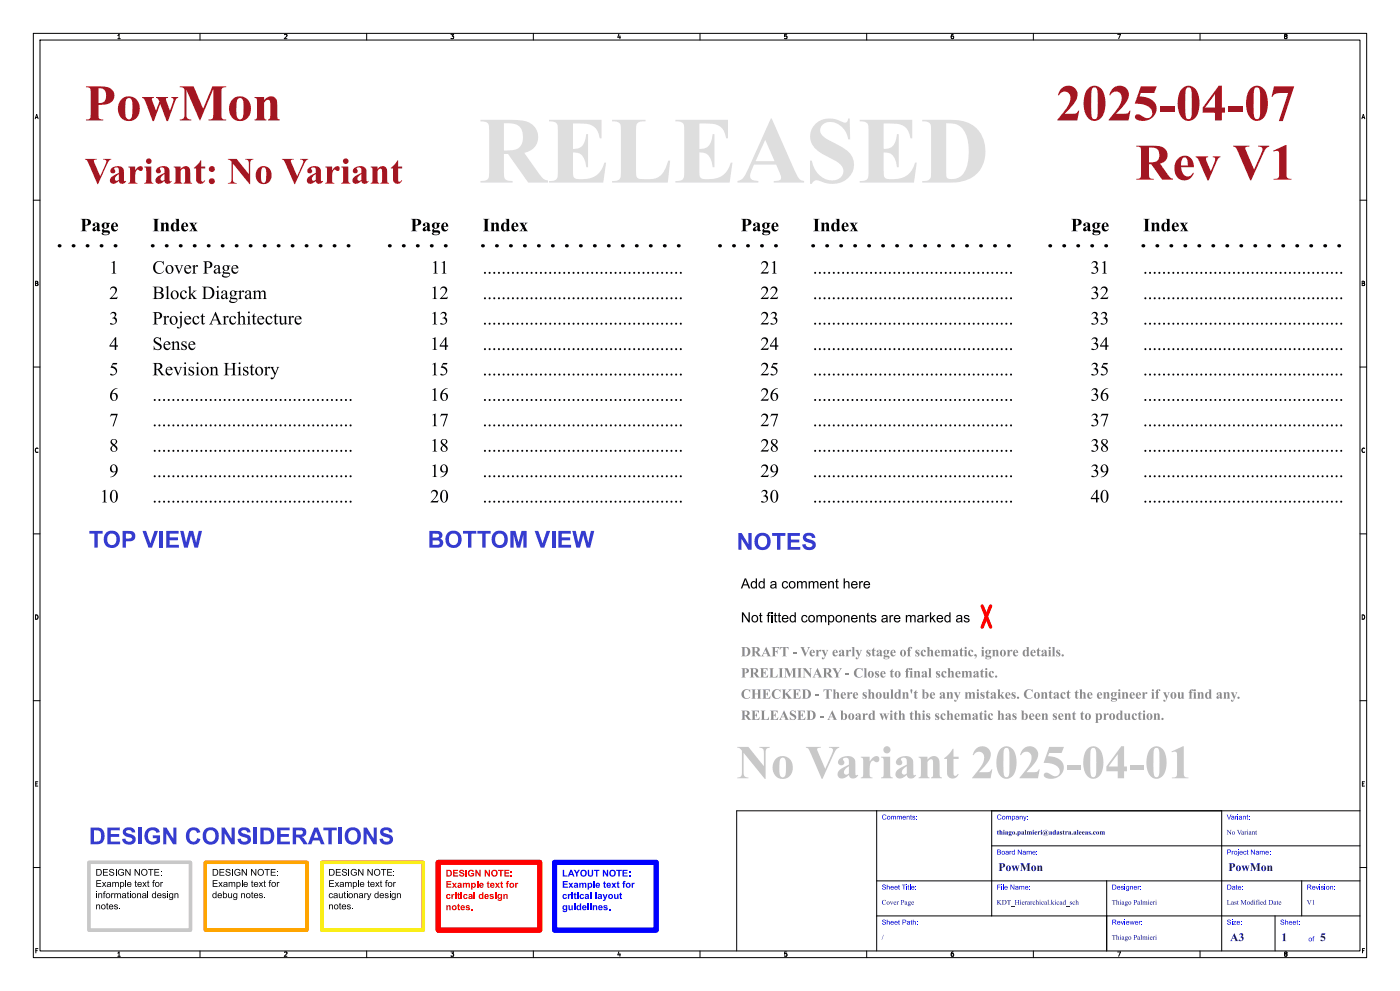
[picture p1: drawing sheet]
<svg xmlns="http://www.w3.org/2000/svg" width="420mm" height="297mm" viewBox="0 0 420 297" stroke-linecap="round" stroke-linejoin="round" font-family="sans-serif">
<defs><g id="words">
<g font-size="15.3" fill="#a21622">
<text x="25.4" y="37.9">PowMon</text>
<text x="316.8" y="37.9">2025-04-07</text>
<text x="340.6" y="55.7">RevV1</text>
</g>
<text font-size="14.2" fill="#c8c8c8" x="221" y="235">NoVariant2025-04-01</text>
<text font-size="11.1" fill="#a21622" x="25.4" y="56.4">Variant:NoVariant</text>
<g font-size="7" fill="#353ccf">
<text x="26.7" y="165">TOP VIEW</text>
<text x="128.3" y="165">BOTTOM VIEW</text>
<text x="221" y="165.6">NOTES</text>
<text x="26.7" y="253.9">DESIGN CONSIDERATIONS</text>
</g>
<g font-size="5.6">
<text x="24.1" y="70">Page</text>
<text x="45.7" y="70">Index</text>
<text x="123.1" y="70">Page</text>
<text x="144.8" y="70">Index</text>
<text x="222.2" y="70">Page</text>
<text x="243.8" y="70">Index</text>
<text x="321.2" y="70">Page</text>
<text x="342.9" y="70">Index</text>
<text x="32.8" y="82.7">1</text>
<text x="45.7" y="82.7">CoverPage</text>
<text x="129.2" y="82.7">11</text>
<text x="144.8" y="82.7">...........................................</text>
<text x="228.1" y="82.7">21</text>
<text x="243.8" y="82.7">...........................................</text>
<text x="327.1" y="82.7">31</text>
<text x="342.9" y="82.7">...........................................</text>
<text x="32.8" y="90.3">2</text>
<text x="45.7" y="90.3">Block Diagram</text>
<text x="129" y="90.3">12</text>
<text x="144.8" y="90.3">...........................................</text>
<text x="228.1" y="90.3">22</text>
<text x="243.8" y="90.3">...........................................</text>
<text x="327.1" y="90.3">32</text>
<text x="342.9" y="90.3">...........................................</text>
<text x="32.8" y="97.9">3</text>
<text x="45.7" y="97.9">ProjectArchitecture</text>
<text x="129" y="97.9">13</text>
<text x="144.8" y="97.9">...........................................</text>
<text x="228.1" y="97.9">23</text>
<text x="243.8" y="97.9">...........................................</text>
<text x="327.1" y="97.9">33</text>
<text x="342.9" y="97.9">...........................................</text>
<text x="32.8" y="105.5">4</text>
<text x="45.7" y="105.5">Sense</text>
<text x="129" y="105.5">14</text>
<text x="144.8" y="105.5">...........................................</text>
<text x="228.1" y="105.5">24</text>
<text x="243.8" y="105.5">...........................................</text>
<text x="327.1" y="105.5">34</text>
<text x="342.9" y="105.5">...........................................</text>
<text x="32.8" y="113.2">5</text>
<text x="45.7" y="113.2">RevisionHistory</text>
<text x="129" y="113.2">15</text>
<text x="144.8" y="113.2">...........................................</text>
<text x="228.1" y="113.2">25</text>
<text x="243.8" y="113.2">...........................................</text>
<text x="327.1" y="113.2">35</text>
<text x="342.9" y="113.2">...........................................</text>
<text x="32.8" y="120.8">6</text>
<text x="45.7" y="120.8">...........................................</text>
<text x="129" y="120.8">16</text>
<text x="144.8" y="120.8">...........................................</text>
<text x="228.1" y="120.8">26</text>
<text x="243.8" y="120.8">...........................................</text>
<text x="327.1" y="120.8">36</text>
<text x="342.9" y="120.8">...........................................</text>
<text x="32.8" y="128.4">7</text>
<text x="45.7" y="128.4">...........................................</text>
<text x="129" y="128.4">17</text>
<text x="144.8" y="128.4">...........................................</text>
<text x="228.1" y="128.4">27</text>
<text x="243.8" y="128.4">...........................................</text>
<text x="327.1" y="128.4">37</text>
<text x="342.9" y="128.4">...........................................</text>
<text x="32.8" y="136">8</text>
<text x="45.7" y="136">...........................................</text>
<text x="129" y="136">18</text>
<text x="144.8" y="136">...........................................</text>
<text x="228.1" y="136">28</text>
<text x="243.8" y="136">...........................................</text>
<text x="327.1" y="136">38</text>
<text x="342.9" y="136">...........................................</text>
<text x="32.8" y="143.6">9</text>
<text x="45.7" y="143.6">...........................................</text>
<text x="129" y="143.6">19</text>
<text x="144.8" y="143.6">...........................................</text>
<text x="228.1" y="143.6">29</text>
<text x="243.8" y="143.6">...........................................</text>
<text x="327.1" y="143.6">39</text>
<text x="342.9" y="143.6">...........................................</text>
<text x="30" y="151.3">10</text>
<text x="45.7" y="151.3">...........................................</text>
<text x="129" y="151.3">20</text>
<text x="144.8" y="151.3">...........................................</text>
<text x="228.1" y="151.3">30</text>
<text x="243.8" y="151.3">...........................................</text>
<text x="327.1" y="151.3">40</text>
<text x="342.9" y="151.3">...........................................</text>
</g>
<g font-size="4.2">
<text x="222.2" y="176.9">Add a comment here</text>
<text x="222.2" y="187">Not fitted components are marked as</text>
</g>
<g font-size="4.2" fill="#8c8c8c">
<text x="222.2" y="197.2">DRAFT - Veryearlystageofschematic,ignoredetails.</text>
<text x="222.2" y="203.6">PRELIMINARY - Closetofinalschematic.</text>
<text x="222.2" y="209.9">CHECKED - Thereshouldn'tbeanymistakes.Contacttheengineerif youfindany.</text>
<text x="222.2" y="216.3">RELEASED - A boardwiththisschematichasbeensenttoproduction.</text>
</g>
<g font-size="3.5" fill="#00007f">
<text x="299.5" y="261.9">PowMon</text>
<text x="368.5" y="261.9">PowMon</text>
<text x="369" y="282.9">A3</text>
<text x="384.4" y="282.9">1</text>
<text x="396" y="282.9">5</text>
</g>
<g font-size="2.8">
<text x="28.7" y="266.9">Example text for</text>
<text x="63.6" y="266.9">Example text for</text>
<text x="98.5" y="266.9">Example text for</text>
<text x="28.7" y="270.3">informational design</text>
<text x="28.7" y="273.7">notes.</text>
<text x="63.6" y="270.3">debug notes.</text>
<text x="98.5" y="270.3">cautionary design</text>
<text x="98.5" y="273.7">notes.</text>
</g>
<g font-size="2.8" fill="#f00">
<text x="133.7" y="267.2">Example text for</text>
<text x="133.7" y="270.5">critical design</text>
<text x="133.7" y="273.9">notes.</text>
</g>
<g font-size="2.8" fill="#00f">
<text x="168.6" y="267.2">Example text for</text>
<text x="168.6" y="270.5">critical layout</text>
<text x="168.6" y="273.9">guidelines.</text>
</g>
<g font-size="2.1" fill="#00f">
<text x="264.5" y="246.2">Comments:</text>
<text x="299" y="246.2">Company:</text>
<text x="368" y="246.2">Variant:</text>
<text x="299" y="256.7">Board Name:</text>
<text x="368" y="256.7">Project Name:</text>
<text x="264.5" y="267.2">Sheet Title:</text>
<text x="299" y="267.2">File Name:</text>
<text x="333.5" y="267.2">Designer:</text>
<text x="368" y="267.2">Date:</text>
<text x="392" y="267.2">Revision:</text>
<text x="264.5" y="277.7">Sheet Path:</text>
<text x="333.5" y="277.7">Reviewer:</text>
<text x="368" y="277.7">Size:</text>
<text x="384" y="277.7">Sheet:</text>
<text x="392.5" y="282.7">of</text>
</g>
<g font-size="2.1" fill="#00007f">
<text x="299" y="250.7">thiago.palmieri@adastra.aleeas.com</text>
<text x="368" y="250.7">No Variant</text>
<text x="264.5" y="271.7">CoverPage</text>
<text x="299" y="271.7">KDT_Hierarchical.kicad_sch</text>
<text x="333.5" y="271.7">ThiagoPalmieri</text>
<text x="368" y="271.7">LastModified Date</text>
<text x="392" y="271.7">V1</text>
<text x="264.5" y="282.2">/</text>
<text x="333.5" y="282.2">ThiagoPalmieri</text>
</g>
<g font-size="1.8">
<text x="35" y="11.9">1</text>
<text x="85" y="11.9">2</text>
<text x="135" y="11.9">3</text>
<text x="185" y="11.9">4</text>
<text x="235" y="11.9">5</text>
<text x="285" y="11.9">6</text>
<text x="335" y="11.9">7</text>
<text x="385" y="11.9">8</text>
<text x="10.3" y="35.9">A</text>
<text x="408.3" y="35.9">A</text>
<text x="10.3" y="85.9">B</text>
<text x="408.2" y="85.9">B</text>
<text x="10.3" y="135.9">C</text>
<text x="408.2" y="135.9">C</text>
<text x="10.3" y="185.9">D</text>
<text x="408.2" y="185.9">D</text>
<text x="10.3" y="235.9">E</text>
<text x="408.3" y="235.9">E</text>
<text x="10.3" y="285.9">F</text>
<text x="35" y="286.9">1</text>
<text x="85" y="286.9">2</text>
<text x="135" y="286.9">3</text>
<text x="185" y="286.9">4</text>
<text x="235" y="286.9">5</text>
<text x="285" y="286.9">6</text>
<text x="335" y="286.9">7</text>
<text x="385" y="286.9">8</text>
<text x="408.3" y="285.9">F</text>
</g>
</g></defs>
<g fill="none" stroke="#000" stroke-width=".3">
<path d="M10 10h400v277h-400zM12 12h396v273h-396zM60 10v2M110 10v2M160 10v2M210 10v2M260 10v2M310 10v2M360 10v2M10 60h2M408 60h2M10 110h2"/>
<path d="M408 110h2M10 160h2M408 160h2M10 210h2M408 210h2M263 243v42M297.5 253.5h110.5M297.5 243v31.5M366.5 243v42M408 243h-187v42M10 260h2M34.8 260.4v2"/>
<path d="M37.7 263.8v2M44.4 267.2v2M69.7 260.4v2M72.6 263.8v2M104.7 260.4v2M107.5 263.8v2M263 274.5h145M263 264h145M332 264v21M382.5 274.5v10.5M390.5 264v10.5M408 260h2"/>
<path d="M60 285v2M110 285v2M160 285v2M210 285v2M260 285v2M310 285v2M360 285v2"/>
</g>
<path d="M17.8 73.7h17.8M45.7 73.7h61M116.8 73.7h17.8M144.8 73.7h60.9M215.9 73.7h17.8M243.8 73.7h61M315 73.7h17.7M342.9 73.7h61" fill="none" stroke="#000" stroke-width="1" stroke-dasharray=".2 4"/>
<path d="M294.6 181.6l2.6 6.4M297.2 181.6l-2.6 6.4" fill="none" stroke="#f00" stroke-width="1"/>
<path d="M26.7 258.4h30.4v20.4h-30.4z" fill="none" stroke="#c8c8c8" stroke-width="1"/>
<g fill="#000">
<path d="M28.9 263.8h1.4v.2h-1.1v.6h1.1v.3h-1.1v.7h1.2v.2h-1.5zM28.9 260.4h.7a1.01 1.01 0 0 1 .9 1 1.01 1.01 0 0 1-.9 1h-.7v-.2h.7a.78 .78 0 0 0 .7-.8 .78 .78 0 0 0-.7-.7h-.4v1.5h-.3zM30.9 260.4h1.5v.3h-1.2v.6h1.1v.2h-1.1v.7h1.2v.2h-1.5zM31.2 267.2l.5-.1-.4 .4 .3 .4h-.3v1.3h-.2v-1.3h-.2zM32 270.7l.3-.1v.5h.2v.2h-.2v.8l.2 .4-.5-.1v-1.1h-.2zM32.9 260.6l1-.1 .3 .4-.2 .1a.43 .43 0 0 0-.5-.5 .43 .43 0 0 0-.3 .7l.3 .1a.68 .68 0 0 1 .7 .9 .68 .68 0 0 1-1.1 .2l-.4-.5 .2-.1a.49 .49 0 0 0 .6 .5 .49 .49 0 0 0 .4-.6l-1-.4zM35.6 260.7l1-.3 .5 .4 .1 .2-.3 .1a.78 .78 0 0 0-1.1-.1 .78 .78 0 0 0 0 1.1 .78 .78 0 0 0 1.1-.1v-.3h-.5v-.3h.8v.8a1.08 1.08 0 0 1-1.5 0 1.08 1.08 0 0 1-.1-1.5zM37.6 260.4h.3l1 1.6v-1.6h.3v2h-.3l-1.1-1.5v1.5h-.2zM38.2 267.4l.3-.2v.5h.2v.2h-.2v.9l.3 .4-.5-.2-.1-1.1h-.2zM40.4 260.4h.3l1 1.6v-1.6h.3v2h-.3l-1.1-1.5v1.5h-.2zM40.6 264l.2-.2v.6h.3v.1h-.3v.9l.3 .4-.5-.1v-1.2h-.2zM42.6 260.7a.99 .99 0 0 1 1.5 .1 .99 .99 0 0 1-.5 1.5 .99 .99 0 0 1-1.3-.8h.3a.75 .75 0 0 0 1.1 .7 .75 .75 0 0 0 .1-1.3l-.8-.2-.3 .3-.1 .5h-.3z"/>
<path d="M44.3 264l.2-.2v.6h.3v.1h-.3v.9l.3 .4-.5-.1v-1.2h-.2zM44.4 260.4h1.6v.3h-.6v1.7h-.3v-1.7h-.7zM46 263.9l.5-.1-.4 .3 .3 .4h-.3v1.3h-.2v-1.3h-.3zM46.3 260.4h1.5v.3h-1.2v.6h1.1v.2h-1.1v.7h1.2v.2h-1.5zM45.8 267.8l.4-.1 .4 .2v-.7h.2v2l-.2-.2-.3 .2-.4-.1-.3-.5 .2-.2a.45 .45 0 0 0 .6 .6 .45 .45 0 0 0 .2-.8l-.5-.3-.3 .5h-.2zM48.2 261h.3v.3h-.3zM48.2 262.2h.3v.2h-.3zM50.2 267.2h.2v.2h-.2zM63.8 263.8h1.5v.2h-1.2v.6h1.1v.3h-1.1v.7h1.2v.2h-1.5zM63.8 260.4h.7a1.01 1.01 0 0 1 1 1 1.01 1.01 0 0 1-1 1h-.7v-.2h.7a.78 .78 0 0 0 .7-.8 .78 .78 0 0 0-.7-.7h-.4v1.5h-.3zM63.9 267.8l.4-.1 .4 .2v-.7h.2v2l-.2-.2-.3 .2-.4-.1-.3-.5 .2-.2a.45 .45 0 0 0 .6 .6 .45 .45 0 0 0 .2-.8l-.5-.3-.3 .5h-.2zM65.8 260.4h1.5v.3h-1.2v.6h1.1v.2h-1.1v.7h1.2v.2h-1.5z"/>
<path d="M66.9 267.2h.2v.7a.66 .66 0 0 1 1 .5 .66 .66 0 0 1-1 .6l-.2 .2v-.8h.2a.46 .46 0 0 0 .6 .6 .46 .46 0 0 0 .2-.8l-.5-.3-.3 .5h-.2zM67.8 260.6l1-.1 .3 .4-.2 .1a.43 .43 0 0 0-.5-.5 .43 .43 0 0 0-.3 .7l.3 .1a.68 .68 0 0 1 .7 .9 .68 .68 0 0 1-1.1 .2l-.4-.5 .3-.1a.49 .49 0 0 0 .5 .5 .49 .49 0 0 0 .4-.6l-1-.4zM70.5 260.7l1.1-.3 .4 .4 .1 .2-.2 .1a.78 .78 0 0 0-1.2-.1 .78 .78 0 0 0 0 1.1 .78 .78 0 0 0 1.2-.1v-.3h-.6v-.3h.8v.8a1.08 1.08 0 0 1-1.5 0 1.08 1.08 0 0 1-.1-1.5zM72.5 260.4h.3l1 1.6v-1.6h.3v2h-.3l-1-1.5v1.5h-.3zM75.3 260.4h.3l1 1.6v-1.6h.3v2h-.3l-1-1.5v1.5h-.3zM75.5 264l.2-.2v.6h.3v.1h-.3v.9l.3 .4-.5-.1v-1.2h-.2zM75.5 267.4l.2-.2v.5h.3v.2h-.3v.9l.3 .4-.5-.2v-1.1h-.2zM77.5 260.7a.99 .99 0 0 1 1.6 .1 .99 .99 0 0 1-.5 1.5 .99 .99 0 0 1-1.3-.8h.2a.75 .75 0 0 0 1.1 .7 .75 .75 0 0 0 .2-1.3l-.8-.2-.4 .3-.1 .5h-.2zM79.2 264l.3-.2v.6h.2v.1h-.2v.9l.2 .4-.5-.1v-1.2h-.2zM79.4 260.4h1.5v.3h-.6v1.7h-.3v-1.7h-.6zM80.9 263.9l.5-.1-.4 .3 .3 .4h-.3v1.3h-.2v-1.3h-.2zM81.2 260.4h1.5v.3h-1.2v.6h1.1v.2h-1.1v.7h1.2v.2h-1.5z"/>
<path d="M83.1 261h.3v.3h-.3zM83.1 262.2h.3v.2h-.3zM98.7 263.8h1.5v.2h-1.2v.6h1.1v.3h-1.1v.7h1.2v.2h-1.5zM98.7 260.4h.7a1.01 1.01 0 0 1 1 1 1.01 1.01 0 0 1-.9 1h-.8v-.2h.7a.78 .78 0 0 0 .7-.8 .78 .78 0 0 0-.7-.7h-.4v1.5h-.3zM100.8 260.4h1.4v.3h-1.2v.6h1.1v.2h-1.1v.7h1.3v.2h-1.5zM101.9 270.7l.2-.1v.5h.3v.2h-.3v.8l.3 .4-.5-.1v-1.1h-.2zM102.8 260.6l.9-.1 .4 .4-.3 .1a.43 .43 0 0 0-.5-.5 .43 .43 0 0 0-.3 .7l.3 .1a.68 .68 0 0 1 .8 .9 .68 .68 0 0 1-1.2 .2l-.4-.5 .3-.1a.49 .49 0 0 0 .5 .5 .49 .49 0 0 0 .4-.6l-1-.4zM103.3 267.4l.2-.2v.5h.3v.2h-.3v.9l.3 .4-.5-.2v-1.1h-.2zM105.5 260.7l1-.3 .4 .4 .1 .2-.2 .1a.78 .78 0 0 0-1.2-.1 .78 .78 0 0 0 .1 1.1 .78 .78 0 0 0 1.1-.1v-.3h-.6v-.3h.9v.8a1.08 1.08 0 0 1-1.6 0 1.08 1.08 0 0 1 0-1.5zM107.4 260.4h.3l1.1 1.6v-1.6h.2v2h-.3l-1-1.5v1.5h-.3zM110.2 260.4h.3l1.1 1.6v-1.6h.2v2h-.3l-1-1.5v1.5h-.3zM110.4 264l.3-.2v.6h.2v.1h-.2v.9l.2 .4-.5-.1v-1.2h-.2z"/>
<path d="M112.4 260.7a.99 .99 0 0 1 1.6 .1 .99 .99 0 0 1-.5 1.5 .99 .99 0 0 1-1.3-.8h.3a.75 .75 0 0 0 1 .7 .75 .75 0 0 0 .2-1.3l-.8-.2-.4 .3v.5h-.3zM112.5 267.8l.4-.1 .4 .2v-.7h.3v2l-.3-.2-.2 .2-.5-.1-.3-.5 .3-.2a.45 .45 0 0 0 .5 .6 .45 .45 0 0 0 .2-.8l-.5-.3-.2 .5h-.3zM114.1 264l.3-.2v.6h.2v.1h-.2v.9l.3 .4-.5-.1-.1-1.2h-.1zM114.3 260.4h1.6v.3h-.7v1.7h-.3v-1.7h-.6zM115.8 263.9l.5-.1-.3 .3 .2 .4h-.2v1.3h-.3v-1.3h-.2zM116.2 260.4h1.4v.3h-1.2v.6h1.1v.2h-1.1v.7h1.2v.2h-1.4zM118.1 261h.2v.3h-.2zM118.1 262.2h.2v.2h-.2z"/>
</g>
<path d="M61.6 258.4h30.5v20.4h-30.5z" fill="none" stroke="#ffa500" stroke-width="1"/>
<path d="M96.5 258.4h30.5v20.4h-30.5z" fill="none" stroke="#faec00" stroke-width="1"/>
<path d="M131.4 258.4h30.5v20.4h-30.5z" fill="none" stroke="#f00" stroke-width="1.5"/>
<g fill="#f00">
<path d="M133.9 260.7h.7a1.01 1.01 0 0 1 1 1 1.01 1.01 0 0 1-.9 1h-.8v-.3h.4a.69 .69 0 0 0 .9-.7 .69 .69 0 0 0-.9-.7v1.4h-.4z"/>
<path d="M135.9 260.7h1.5v.3h-1.1v.5h1v.3h-1v.6h1.1v.3h-1.5z"/>
<path d="M137.9 260.8l.6-.1a.65 .65 0 0 1 .8 .6l-.9-.3-.3 .2 .3 .2a.75 .75 0 0 1 .8 1 .75 .75 0 0 1-1.3 .2l-.2-.5 .4-.1a.37 .37 0 0 0 .4 .5 .37 .37 0 0 0 .2-.6 .7 .7 0 0 1-.8-.2 .7 .7 0 0 1 0-.9z"/>
</g>
<path d="M139.8 260.7v2" fill="none" stroke="#f00" stroke-width=".4"/>
<g fill="#f00">
<path d="M140.7 260.9l1-.2 .5 .5-.4 .1a.64 .64 0 0 0-.9 0 .64 .64 0 0 0 0 .9 .64 .64 0 0 0 .9 0v-.2h-.4v-.4h.8v.8a1.09 1.09 0 0 1-1.5 .1 1.09 1.09 0 0 1 0-1.6z"/>
<path d="M142.6 260.7h.4l.8 1.3v-1.3h.4v2h-.4l-.8-1.3v1.3h-.4z"/>
<path d="M145.4 260.7h.4l.8 1.3v-1.3h.4v2h-.4l-.8-1.3v1.3h-.4z"/>
<path d="M147.6 260.9a1 1 0 0 1 1.6 .2 1 1 0 0 1-.5 1.5 1 1 0 0 1-1.4-.9h.5a.63 .63 0 0 0 .8 .6 .63 .63 0 0 0 .2-1l-.6-.3-.4 .3v.4h-.5z"/>
<path d="M149.5 260.7h1.5v.3h-.5v1.7h-.4v-1.7h-.6z"/>
<path d="M151.3 260.7h1.5v.3h-1.1v.5h1v.3h-1v.6h1.1v.3h-1.5z"/>
<path d="M153.2 261.2h.4v.4h-.4z"/>
<path d="M153.2 262.3h.4v.4h-.4z"/>
<path d="M133.9 264h1.5v.4h-1.1v.4h1v.4h-1v.5h1.1v.4h-1.5z"/>
</g>
<path d="M143.3 264v2.1" fill="none" stroke="#f00" stroke-width=".38"/>
<g fill="#f00">
<path d="M146.2 264.3l.4-.2v.5h.2v.3h-.2v.6l.3 .5-.7-.1v-1h-.2z"/>
<path d="M150.2 264.3l.4-.2v.5h.3v.3h-.3v.6l.3 .5-.6-.1-.1-1h-.1z"/>
<path d="M152.1 264.1h.6v.2l-.3 .1 .3 .5h-.3v1.2h-.4v-1.2h-.2z"/>
<path d="M137.3 267.7l.4-.2v.5h.3v.3h-.3v.6l.3 .5-.6-.1-.1-1h-.1z"/>
</g>
<path d="M142.3 267.4v2" fill="none" stroke="#f00" stroke-width=".38"/>
<g fill="#f00">
<path d="M143.8 268.1l.4-.2 .4 .2v-.7h.4v2h-.3v-.2l-.7 .2-.4-.7h.4v.2a.34 .34 0 0 0 .5 .1 .34 .34 0 0 0 0-.6 .34 .34 0 0 0-.5 .1l-.4 .2z"/>
<path d="M137.3 271l.4-.2v.5h.3v.3h-.3v.6l.3 .6-.6-.2-.1-1h-.1z"/>
</g>
<path d="M166.4 258.4h30.4v20.4h-30.4z" fill="none" stroke="#00f" stroke-width="1.5"/>
<g fill="#00f">
<path d="M168.8 260.7h.4v1.7h1v.3h-1.4z"/>
<path d="M171.1 260.7h.4l.8 2h-.4l-.2-.5h-.8l-.1 .5h-.5l.3-.8h1l-.3-.7-.3 .7h-.4z"/>
<path d="M172.1 260.7h.5l.4 .8 .5-.8h.5l-.8 1.2v.8h-.4v-.9z"/>
<path d="M174.4 260.9a1 1 0 0 1 1.5 .2 1 1 0 0 1-.5 1.5 1 1 0 0 1-1.3-.9h.4a.63 .63 0 0 0 .9 .6 .63 .63 0 0 0 .1-1l-.6-.3-.3 .3-.1 .4h-.4z"/>
<path d="M176.3 260.7h.4v1.1a.43 .43 0 0 0 .4 .6 .43 .43 0 0 0 .4-.6v-1.1h.4v1.4a.8 .8 0 0 1-.8 .6 .8 .8 0 0 1-.8-.6z"/>
<path d="M178.2 260.7h1.6v.3h-.6v1.7h-.4v-1.7h-.6z"/>
<path d="M180.9 260.7h.3l.9 1.3v-1.3h.3v2h-.4l-.8-1.3v1.3h-.3z"/>
<path d="M183.1 260.9a1 1 0 0 1 1.5 .2 1 1 0 0 1-.5 1.5 1 1 0 0 1-1.3-.9h.4a.63 .63 0 0 0 .9 .6 .63 .63 0 0 0 .1-1l-.6-.3-.3 .3-.1 .4h-.4z"/>
<path d="M184.9 260.7h1.6v.3h-.6v1.7h-.4v-1.7h-.6z"/>
<path d="M186.8 260.7h1.4v.3h-1v.5h1v.3h-1v.6h1.1v.3h-1.5z"/>
<path d="M188.7 261.2h.4v.4h-.4z"/>
<path d="M188.7 262.3h.4v.4h-.4z"/>
<path d="M168.8 264h1.5v.4h-1.1v.4h1v.4h-1v.5h1.1v.4h-1.5z"/>
</g>
<path d="M178.2 264v2.1" fill="none" stroke="#00f" stroke-width=".38"/>
<g fill="#00f">
<path d="M181.1 264.3l.4-.2v.5h.3v.3h-.3v.6l.3 .5-.6-.1-.1-1h-.2z"/>
<path d="M185.2 264.3l.4-.2v.5h.2v.3h-.2v.6l.2 .5-.6-.1v-1h-.2z"/>
<path d="M187 264.1h.7l-.1 .2-.3 .1 .3 .5h-.3v1.2h-.4v-1.2h-.2z"/>
<path d="M172.3 267.7l.3-.2v.5h.3v.3h-.3v.6l.3 .5-.6-.1v-1h-.2z"/>
</g>
<path d="M177.3 267.4v2M178.8 267.4v2" fill="none" stroke="#00f" stroke-width=".38"/>
<g fill="#00f">
<path d="M185.9 267.7l.4-.2v.5h.3v.3h-.3v.6l.3 .5-.6-.1-.1-1h-.1z"/>
<path d="M173.1 271.5l.4-.2 .5 .2v-.7h.3v2h-.3v-.2l-.7 .2-.4-.8h.4l.1 .3a.34 .34 0 0 0 .5 0 .34 .34 0 0 0-.1-.5 .34 .34 0 0 0-.5 .1l-.4 .1z"/>
</g>
<path d="M176.5 270.8v2" fill="none" stroke="#00f" stroke-width=".38"/>
<g fill="#dedede">
<path d="M144.1 35.9h8.8a10.7 10.7 0 0 1 6.8 1.5 4.8 4.8 0 0 1 1.6 5 4.8 4.8 0 0 1-4 3.4l4.5 6.4a3.2 3.2 0 0 0 2.6 1.9v.6h-5.9l-6.1-8.6h-1.2v6.7a1.4 1.4 0 0 0 1.4 1.4h1.2v.5h-9.7v-.5a2.18 2.18 0 0 0 2.5-.8l.1-8.3a33.5 33.5 0 0 0 8.1-.3 3.5 3.5 0 0 0 2.1-3.7 3.6 3.6 0 0 0-4.3-4.2h-1.4v8.2h-4.5v-7.3a1.4 1.4 0 0 0-1.4-1.3l-1.2-.1z"/>
<path d="M164.7 35.9h15.8v5.6h-.6a4.4 4.4 0 0 0-4.1-4.4l-3.9-.1v7.6a3.2 3.2 0 0 0 3.7-3l.3-1.4h.5v9.9h-.5a4.3 4.3 0 0 0-2.8-4.3l-1.2-.1v6.7a1.35 1.35 0 0 0 1.8 1.3 6.4 6.4 0 0 0 7.6-5h.5l-.8 6h-16.3v-.5a1.9 1.9 0 0 0 2.6-1.4v-15.3a1.99 1.99 0 0 0-2.6-1.1z"/>
<path d="M183.6 35.9h10.1v.5a2.46 2.46 0 0 0-2.7 1l-.1 15.1a1.17 1.17 0 0 0 1.2 1.1l1.2 .1a5.6 5.6 0 0 0 5.3-1.5l1.2-2 .7-2.1h.5l-.7 6.6h-16.7v-.5a1.9 1.9 0 0 0 2.6-1.4v-15a1.95 1.95 0 0 0-2.6-1.4z"/>
<path d="M202.6 35.9h15.8v5.6h-.6a4.4 4.4 0 0 0-4.1-4.4l-3.9-.1v7.6a3.2 3.2 0 0 0 3.8-3l.2-1.4h.5v9.9h-.5a4.3 4.3 0 0 0-2.7-4.3l-1.3-.1v6.7a1.35 1.35 0 0 0 1.8 1.3 6.4 6.4 0 0 0 7.6-5h.5l-.8 6h-16.3v-.5a1.9 1.9 0 0 0 2.6-1.4v-15.3a1.99 1.99 0 0 0-2.6-1.1z"/>
<path d="M231.2 35.5h.3l7.8 17.4 .6 .8 1.3 .5v.5h-9.1v-.5a1.8 1.8 0 0 0 2.2-.9l-1.5-4h-6.6a5.7 5.7 0 0 0-1.1 3.9l.5 .7 1.9 .3v.5h-6.3v-.5a2.97 2.97 0 0 0 2.3-1.7l2-4.2h6.9l-2.8-6.4-2.9 6.4h-1.2z"/>
<path d="M244.7 37.1a7.1 7.1 0 0 1 8.4-.4 .82 .82 0 0 0 1.2-.4l.2-.8h.4l.1 6.3h-.5a5.6 5.6 0 0 0-7.1-4.9 2.45 2.45 0 0 0-1.4 2.3 2.45 2.45 0 0 0 1.6 2.2l.9 .5a19.6 19.6 0 0 1 6.6 4.2 5.6 5.6 0 0 1-4 8.9 9.7 9.7 0 0 1-5.7-.9 1.53 1.53 0 0 0-1.9 1h-.5v-7h.5a6.5 6.5 0 0 0 7.1 5.9 2.76 2.76 0 0 0 2.4-2.2 2.76 2.76 0 0 0-1.4-3l-.9-.5a21.1 21.1 0 0 1-6.4-4 5.1 5.1 0 0 1 .4-7.2z"/>
<path d="M257.9 35.9h15.8v5.6h-.6a4.4 4.4 0 0 0-4.1-4.4l-3.9-.1v7.6a3.2 3.2 0 0 0 3.7-3l.3-1.4h.5v9.9h-.5a4.3 4.3 0 0 0-2.8-4.3l-1.2-.1v6.7a1.35 1.35 0 0 0 1.8 1.3 6.4 6.4 0 0 0 7.6-5h.5l-.8 6h-16.3v-.5a1.9 1.9 0 0 0 2.6-1.4v-15.3a1.99 1.99 0 0 0-2.6-1.1z"/>
<path d="M276.7 35.9h8.4a9.6 9.6 0 0 1 9.2 4.3 9.7 9.7 0 0 1-3.3 13.3 12.5 12.5 0 0 1-5.9 1.2h-8.4v-.5a2.06 2.06 0 0 0 2.1-.4 2.06 2.06 0 0 0 .5-2.2h4.6v1.1a.92 .92 0 0 0 .9 .9 4.6 4.6 0 0 0 5.4-4 14.2 14.2 0 0 0-1.4-11 5.1 5.1 0 0 0-4.9-1.7v14.7h-4.6v-13.8a1.95 1.95 0 0 0-2.6-1.4z"/>
</g>
<use href="#words"/>
</svg>
